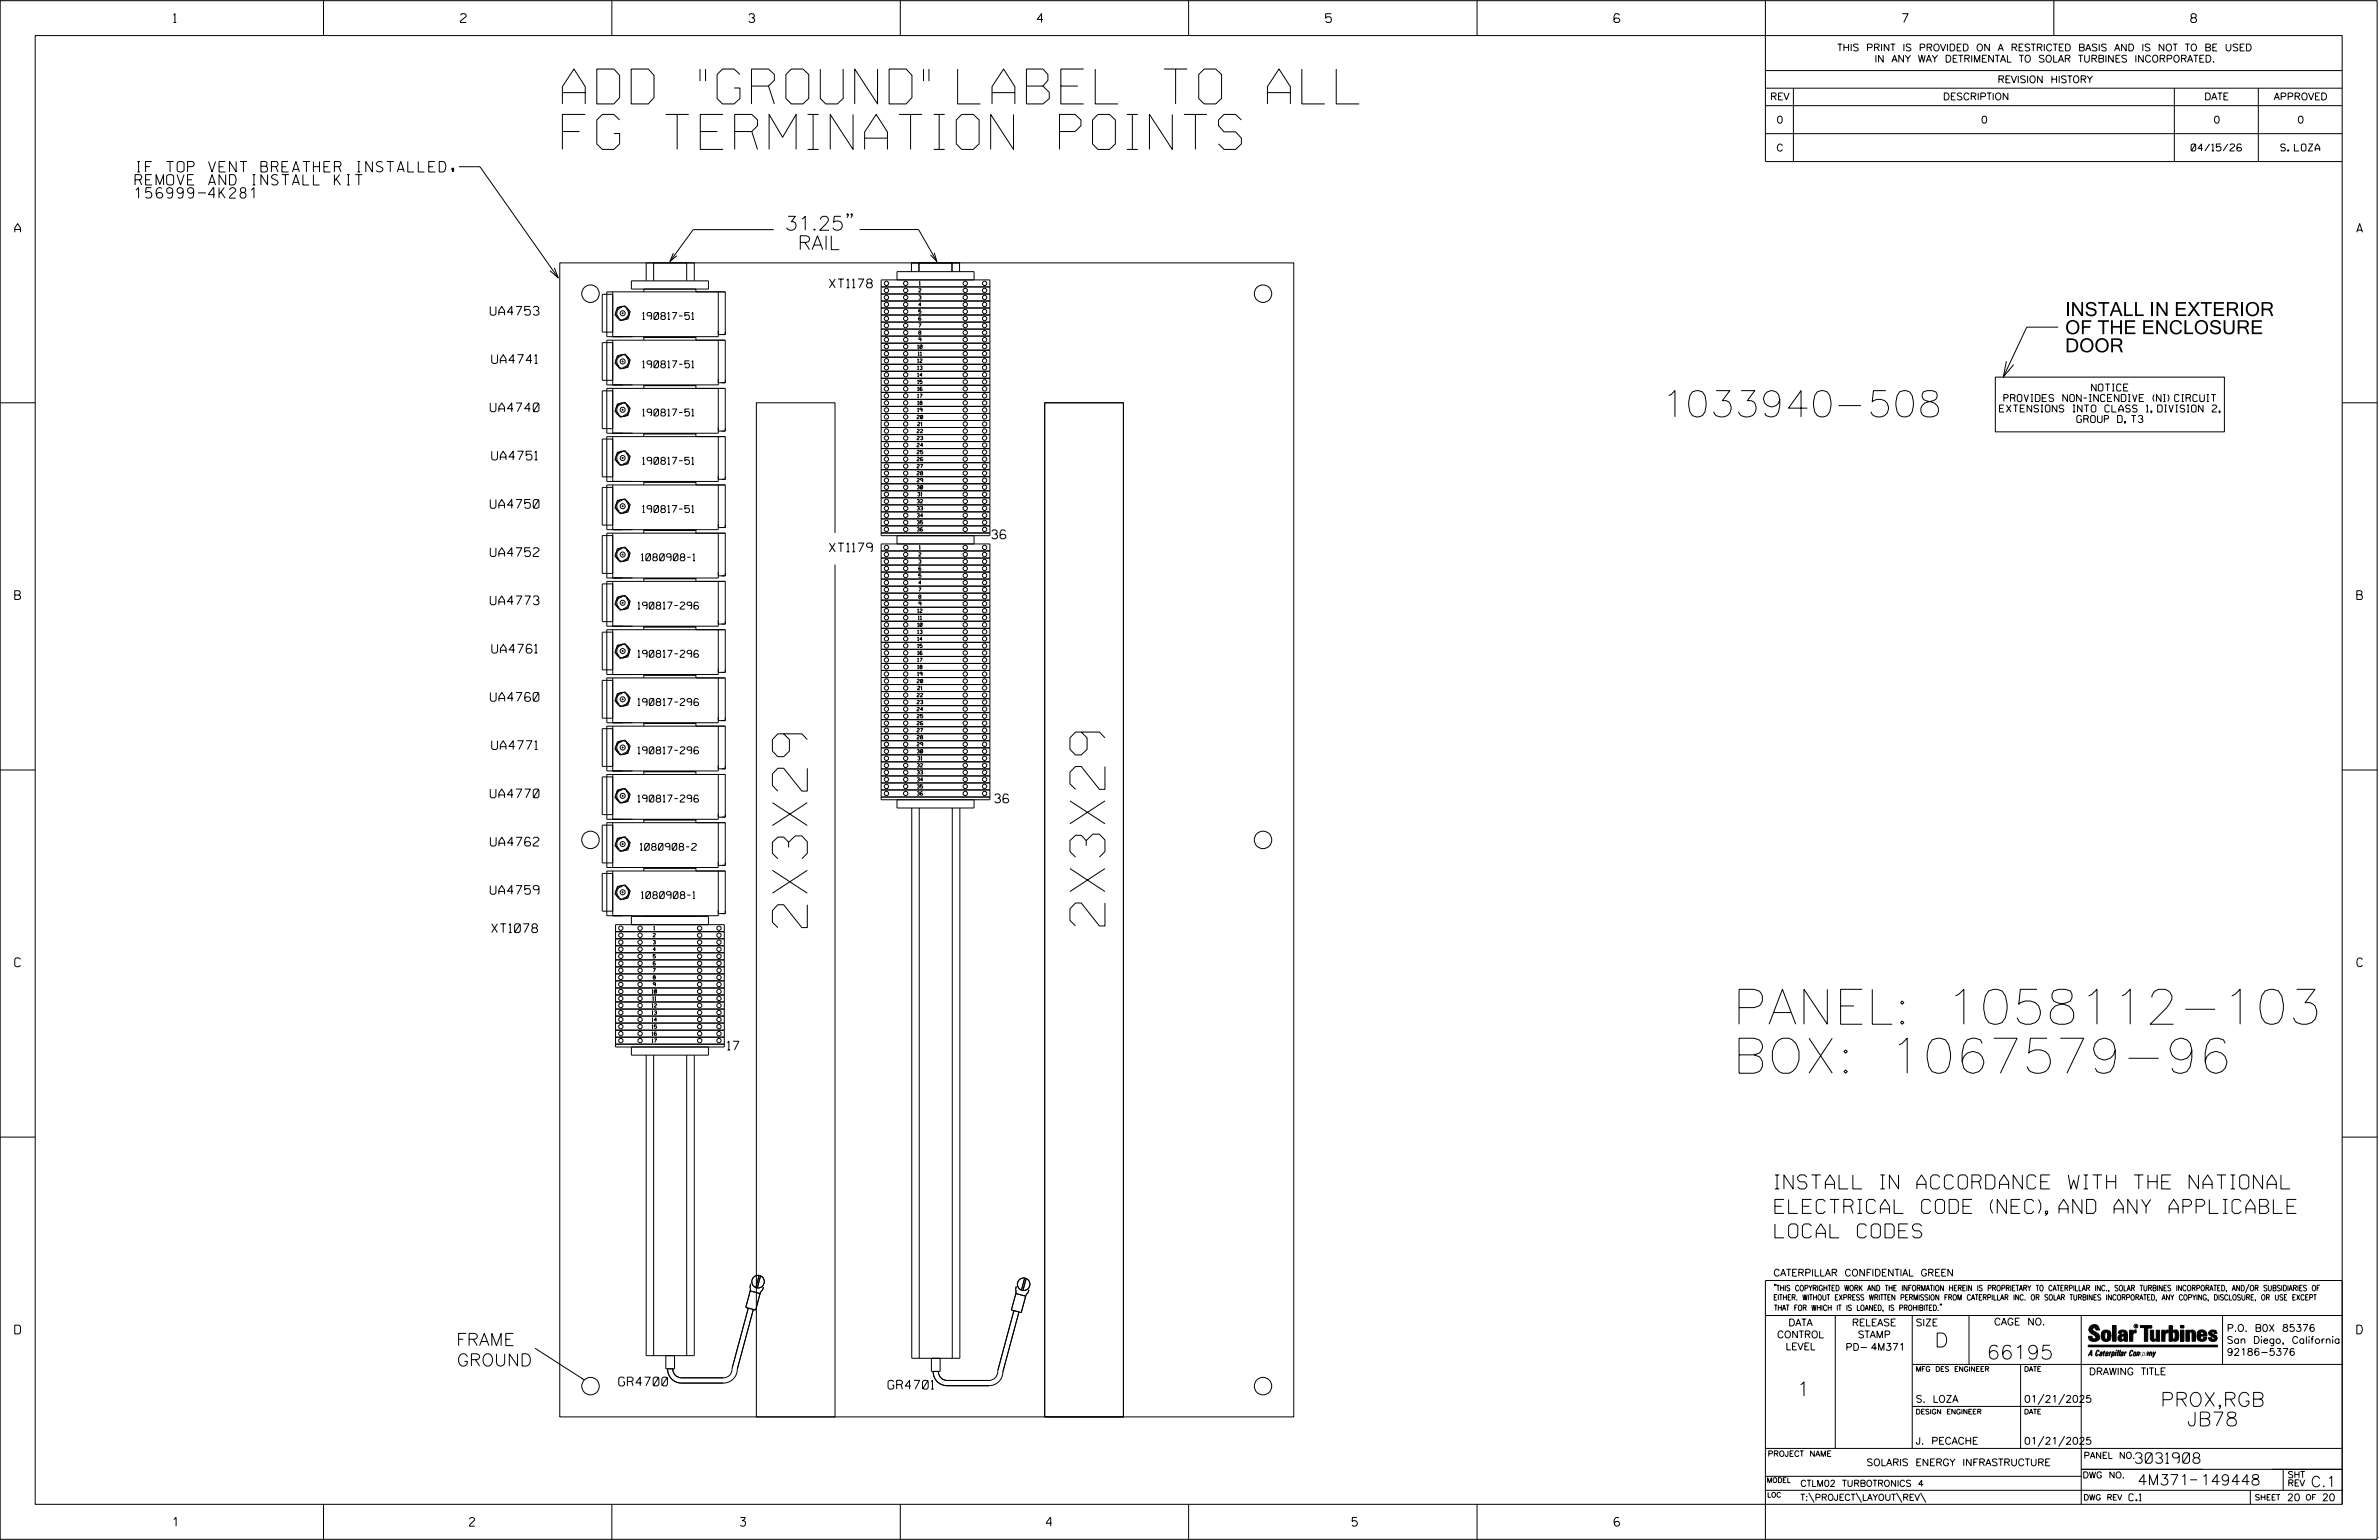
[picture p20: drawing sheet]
<svg xmlns="http://www.w3.org/2000/svg" width="864mm" height="559mm" viewBox="0 0 864 559" stroke-linecap="round" stroke-linejoin="round" font-family="sans-serif">
<defs><g id="words">
<g font-size="12.7">
<text x="204.2" y="37.7">ADD &quot;GROUND&quot; LABEL TO ALL</text>
<text x="204.2" y="54.2">FG TERMINATION POINTS</text>
<text x="401.1" y="336" transform="rotate(-90 401.1 336)">2X3X29</text>
<text x="293.1" y="336.6" transform="rotate(-90 293.1 336.6)">2X3X29</text>
<text x="628.9" y="371.7">PANEL: 1058112-103</text>
<text x="628.9" y="389.4">BOX: 1067579-96</text>
</g>
<text font-size="9.5" x="605.8" y="151.3">1033940-508</text>
<g font-size="5.1">
<text x="749.7" y="114.7">INSTALL IN EXTERIOR</text>
<text x="749.7" y="121.3">OF THE ENCLOSURE</text>
<text x="749.7" y="127.8">DOOR</text>
<text x="644.3" y="431.4">INSTALL IN ACCORDANCE WITH THE NATIONAL</text>
<text x="644.3" y="440.3">ELECTRICAL CODE (NEC), AND ANY APPLICABLE</text>
<text x="644.3" y="449.2">LOCAL CODES</text>
<text x="702.3" y="488.8">D</text>
<text x="721.2" y="493.2">66195</text>
<text x="652.2" y="506.5">1</text>
<text x="784.3" y="510.3">PROX,RGB</text>
<text x="793.9" y="517.4">JB78</text>
</g>
<g font-size="5">
<text x="284.9" y="83.5">31.25&quot;</text>
<text x="289.5" y="90.6">RAIL</text>
</g>
<g font-size="4.4">
<text x="165.6" y="488.3">FRAME</text>
<text x="165.9" y="495.7">GROUND</text>
</g>
<g font-size="3.8">
<text x="49.1" y="62.4">IF TOP VENT BREATHER INSTALLED,</text>
<text x="49.1" y="71.9">156999-4K281</text>
<text x="49.1" y="67.1">REMOVE AND INSTALL KIT</text>
<text x="775.1" y="531">3031908</text>
<text x="775.9" y="538.9">4M371</text>
<text x="798.8" y="538.9">149448</text>
<text x="838.8" y="539.5">C.1</text>
</g>
<g font-size="3.2">
<text x="63" y="8.2">1</text>
<text x="167.2" y="8.2">2</text>
<text x="271.8" y="8.2">3</text>
<text x="376.5" y="8.2">4</text>
<text x="481.2" y="8.2">5</text>
<text x="690.6" y="8.2">7</text>
<text x="795.3" y="8.2">8</text>
<text x="5.4" y="84.3">A</text>
<text x="855.5" y="84.3">A</text>
<text x="301.1" y="104.4">XT1178</text>
<text x="178" y="114.4">UA4753</text>
<text x="178.5" y="131.9">UA4741</text>
<text x="178" y="149.4">UA4740</text>
<text x="178.5" y="166.9">UA4751</text>
<text x="178" y="184.4">UA4750</text>
<text x="360" y="195.5">36</text>
<text x="178" y="201.9">UA4752</text>
<text x="301.1" y="200.2">XT1179</text>
<text x="5.4" y="217.5">B</text>
<text x="178" y="219.4">UA4773</text>
<text x="855.6" y="217.5">B</text>
<text x="178.5" y="236.9">UA4761</text>
<text x="178" y="254.5">UA4760</text>
<text x="178.5" y="272">UA4771</text>
<text x="178" y="289.5">UA4770</text>
<text x="361.1" y="291.3">36</text>
<text x="178" y="307">UA4762</text>
<text x="178" y="324.5">UA4759</text>
<text x="178.5" y="338.4">XT1078</text>
<text x="5.4" y="350.8">C</text>
<text x="855.6" y="350.8">C</text>
<text x="264.1" y="381">17</text>
<text x="5.4" y="484">D</text>
<text x="855.6" y="484">D</text>
<text x="224.6" y="502.9">GR4700</text>
<text x="322.4" y="504">GR4701</text>
<text x="62.8" y="553.8">1</text>
<text x="170.4" y="553.8">2</text>
<text x="268.8" y="553.8">3</text>
<text x="379.8" y="553.8">4</text>
<text x="490.8" y="553.8">5</text>
<text x="585.9" y="553.8">6</text>
</g>
<g font-size="2.5">
<text x="666.9" y="18.5">THIS PRINT IS PROVIDED ON A RESTRICTED BASIS AND IS NOT TO BE USED</text>
<text x="680.5" y="22.6">IN ANY WAY DETRIMENTAL TO SOLAR TURBINES INCORPORATED.</text>
<text x="725.1" y="30">REVISION HISTORY</text>
<text x="642.6" y="36.3">REV</text>
<text x="705.3" y="36.3">DESCRIPTION</text>
<text x="800.2" y="36.3">DATE</text>
<text x="825.4" y="36.3">APPROVED</text>
<text x="644.9" y="44.7">0</text>
<text x="719.1" y="44.7">0</text>
<text x="803.5" y="44.7">0</text>
<text x="834" y="44.7">0</text>
<text x="644.8" y="54.8">C</text>
<text x="795.4" y="54.8">04/15/26</text>
<text x="827.9" y="54.8">S. LOZA</text>
<text x="233.2" y="115.9">190817-51</text>
<text x="233.2" y="133.4">190817-51</text>
<text x="759.2" y="141.9">NOTICE</text>
<text x="725.8" y="149.5">EXTENSIONS INTO CLASS 1, DIVISION 2,</text>
<text x="727.4" y="145.7">PROVIDES NON-INCENDIVE (NI) CIRCUIT</text>
<text x="233.2" y="151">190817-51</text>
<text x="753.9" y="153.3">GROUP D, T3</text>
<text x="233.2" y="168.5">190817-51</text>
<text x="233.2" y="186">190817-51</text>
<text x="232.8" y="203.5">1080908-1</text>
<text x="231.6" y="221">190817-296</text>
<text x="231.6" y="238.5">190817-296</text>
<text x="231.6" y="256">190817-296</text>
<text x="231.6" y="273.5">190817-296</text>
<text x="231.6" y="291">190817-296</text>
<text x="232.4" y="308.6">1080908-2</text>
<text x="232.8" y="326.1">1080908-1</text>
<text x="643.8" y="463">CATERPILLAR CONFIDENTIAL GREEN</text>
<text x="645.1" y="485.5">CONTROL</text>
<text x="649.2" y="481.1">DATA</text>
<text x="672.3" y="481.1">RELEASE</text>
<text x="674.4" y="485.5">STAMP</text>
<text x="695.4" y="481.1">SIZE</text>
<text x="723.8" y="480.8">CAGE NO.</text>
<text x="808.4" y="483.1">P.O. B0X 85376</text>
<text x="648.2" y="489.8">LEVEL</text>
<text x="669.9" y="490">PD- 4M371</text>
<text x="808.4" y="487.5">San Diego, California</text>
<text x="808.4" y="491.8">92186-5376</text>
<text x="758.3" y="498.9">DRAWING TITLE</text>
<text x="695.4" y="508.9">S. LOZA</text>
<text x="734.8" y="508.9">01/21/2025</text>
<text x="695.4" y="524.1">J. PECACHE</text>
<text x="734.8" y="524.1">01/21/2025</text>
<text x="677.6" y="531.9">SOLARIS ENERGY INFRASTRUCTURE</text>
<text x="772.8" y="544.6">C.1</text>
<text x="830.2" y="544.6">20</text>
<text x="842.9" y="544.6">20</text>
</g>
<g font-size="2.3">
<text x="756.4" y="529.2">PANEL NO.</text>
<text x="653.5" y="539.4">CTLM02 TURBOTRONICS 4</text>
<text x="756" y="536.3">DWG NO.</text>
<text x="830.4" y="539.3">REV</text>
<text x="830.4" y="536.2">SHT</text>
<text x="653.5" y="544.5">T:\PROJECT\LAYOUT\REV\</text>
</g>
<g font-size="2">
<text x="643.8" y="468.4">&quot;THIS COPYRIGHTED WORK AND THE INFORMATION HEREIN IS PROPRIETARY TO CATERPILLAR INC., SOLAR TURBINES INCORPORATED, AND/OR SUBSIDIARIES OF</text>
<text x="643.8" y="471.8">EITHER. WITHOUT EXPRESS WRITTEN PERMISSION FROM CATERPILLAR INC. OR SOLAR TURBINES INCORPORATED, ANY COPYING, DISCLOSURE, OR USE EXCEPT</text>
<text x="644" y="475.6">THAT FOR WHICH IT IS LOANED, IS PROHIBITED.&quot;</text>
<text x="641.7" y="528.5">PROJECT NAME</text>
<text x="756.3" y="544.3">DWG REV</text>
<text x="818.5" y="544.3">SHEET</text>
<text x="836.9" y="544.3">OF</text>
</g>
<g font-size="1.8">
<text x="695.4" y="497.6">MFG DES ENGINEER</text>
<text x="734.8" y="497.6">DATE</text>
<text x="695.4" y="513.1">DESIGN ENGINEER</text>
<text x="734.8" y="513.1">DATE</text>
<text x="641.3" y="538">MODEL</text>
<text x="641.5" y="543.3">LOC</text>
</g>
<g font-size="1.3">
<text x="333.5" y="106">2</text>
<text x="333.7" y="103.5">1</text>
<text x="333.5" y="108.6">3</text>
<text x="333.5" y="111.1">4</text>
<text x="333.5" y="113.7">5</text>
<text x="333.5" y="118.8">7</text>
<text x="333.5" y="121.3">8</text>
<text x="333.5" y="123.9">9</text>
<text x="333.1" y="126.4">10</text>
<text x="333.1" y="131.5">12</text>
<text x="333.3" y="129">11</text>
<text x="333.1" y="134.1">13</text>
<text x="333.1" y="136.6">14</text>
<text x="333.1" y="139.2">15</text>
<text x="333.1" y="141.7">16</text>
<text x="333.1" y="144.3">17</text>
<text x="333.1" y="146.8">18</text>
<text x="333.1" y="149.4">19</text>
<text x="332.9" y="151.9">20</text>
<text x="333.1" y="154.5">21</text>
<text x="332.9" y="157">22</text>
<text x="332.9" y="159.6">23</text>
<text x="332.9" y="162.1">24</text>
<text x="332.9" y="164.7">25</text>
<text x="332.9" y="167.2">26</text>
<text x="332.9" y="169.8">27</text>
<text x="332.9" y="172.3">28</text>
<text x="332.9" y="174.9">29</text>
<text x="332.9" y="177.4">30</text>
<text x="333.1" y="180">31</text>
<text x="332.9" y="182.5">32</text>
<text x="332.9" y="185.1">33</text>
<text x="332.9" y="187.6">34</text>
<text x="332.9" y="190.2">35</text>
<text x="332.9" y="192.7">36</text>
<text x="333.5" y="201.8">2</text>
<text x="333.7" y="199.3">1</text>
<text x="333.5" y="204.4">3</text>
<text x="333.5" y="206.9">6</text>
<text x="333.5" y="209.5">5</text>
<text x="333.5" y="212">4</text>
<text x="333.5" y="214.6">7</text>
<text x="333.5" y="217.1">8</text>
<text x="333.5" y="219.7">9</text>
<text x="333.1" y="222.2">12</text>
<text x="333.1" y="227.3">10</text>
<text x="333.3" y="224.8">11</text>
<text x="333.1" y="229.9">13</text>
<text x="333.1" y="232.4">14</text>
<text x="333.1" y="235">15</text>
<text x="333.1" y="237.5">16</text>
<text x="333.1" y="240.1">17</text>
<text x="333.1" y="242.6">18</text>
<text x="333.1" y="245.2">19</text>
<text x="332.9" y="247.7">20</text>
<text x="333.1" y="250.3">21</text>
<text x="332.9" y="252.8">22</text>
<text x="332.9" y="255.4">23</text>
<text x="332.9" y="257.9">24</text>
<text x="332.9" y="260.5">25</text>
<text x="332.9" y="263">26</text>
<text x="332.9" y="265.6">27</text>
<text x="332.9" y="268.1">28</text>
<text x="332.9" y="270.7">29</text>
<text x="332.9" y="273.2">30</text>
<text x="333.1" y="275.8">31</text>
<text x="332.9" y="278.3">32</text>
<text x="332.9" y="280.9">33</text>
<text x="332.9" y="286">35</text>
<text x="332.9" y="283.4">34</text>
<text x="332.9" y="288.5">36</text>
<text x="237.1" y="340">2</text>
<text x="237.3" y="337.4">1</text>
<text x="237.1" y="342.5">3</text>
<text x="237.1" y="345.1">4</text>
<text x="237.1" y="347.6">5</text>
<text x="237.1" y="350.2">6</text>
<text x="237.1" y="352.7">7</text>
<text x="237.1" y="355.3">8</text>
<text x="237.1" y="357.8">9</text>
<text x="236.7" y="360.4">10</text>
<text x="236.7" y="365.5">12</text>
<text x="236.9" y="362.9">11</text>
<text x="236.7" y="368">13</text>
<text x="236.7" y="370.6">14</text>
<text x="236.7" y="373.1">15</text>
<text x="236.7" y="375.7">16</text>
<text x="236.7" y="378.2">17</text>
</g>
<text font-size=".9" x="775.1" y="481.7">R</text>
</g></defs>
<g fill="none" stroke="#000" stroke-width=".36">
<path d="M.1 .2h862.8v558.4h-862.8zM12.8 12.9h837.4v533h-837.4zM117.4 .2v12.7M222.1 .2v12.7M326.8 .2v12.7M431.5 .2v12.7M536.2 .2v12.7M587.9 5.5l-.5-.5h-1l-.5 1v1.7l.5 .4h1l.6-.4v-.6l-.6-.5h-1l-.5 .5M640.9 .2v58.4h209.3M745.6 .2v12.7M640.9 25.6h209.3M640.9 32h209.3"/>
<path d="M640.9 38.3h209.3M651 32v26.6M789.3 32v26.6M819.8 32v26.6M640.9 48.5h209.3M166.6 60.5h7.6l28.4 40.3M307.9 77.8l-.2 .2-.3-.2 .3-.3a.91 .91 0 0 1-.3 1.5M309.4 77.8l-.3 .2-.2-.2 .2-.3a.91 .91 0 0 1-.2 1.5M201.2 97.2l1.4 3.6-2.9-2.6M203.2 95.4h266.5v418.7h-266.5zM244.4 91.9l-1.2 3 2.5-2.1M280.9 83.3h-29.3l-8.4 11.6"/>
<path d="M312.1 83.3h21.3l6.7 11.6M330.9 95.4h17.4v3.2M330.9 95.4h17.4M330.9 95.4v3.2M339.2 91.7l.9 3.2-2.3-2.4M345.6 95.4v3.2v-3.2h-12v3.2M222.4 106.8h-3.8v13.7h3.8M222.4 105.9v16.3M224.1 111.5l2.8-.5 1.9 2.1-.9 2.6-2.8 .6-1.9-2zM225.8 111.2v.3a2.12 2.12 0 0 0-1.8 1.6 2.12 2.12 0 0 0 .8 2.3l-.3 .2M227.5 111.7l-.2 .3a2.12 2.12 0 0 1 .8 2.2 2.12 2.12 0 0 1-1.9 1.6v.3M229.2 101.9h28v3h-28z"/>
<path d="M233.7 104.9v1M249.3 101.9v-6.5h-12v6.5M252 101.9v-6.5h-17.4v6.5M252.6 104.9v1M260.7 105.9v16.3h-40.4v-16.3h43v15.5h-2.6M319.9 104.1h39.4M319.9 106.7h39.4M319.9 109.2h39.4M319.9 111.8h39.4M319.9 114.3h39.4M319.9 116.9h39.4M319.9 119.4h39.4"/>
<path d="M334.3 115.1l-.6-.2-.2 .5v.6l.6 .2 .2-.2-.2-.4-.6 .2M353.6 101.6v-3h-28v3M747.1 118.7h-11.4l-8.5 18.1M222.4 124.3h-3.8v13.7h3.8M222.4 123.4v16.3M224.1 129.1l2.8-.6 1.9 2.1-.9 2.7-2.8 .6-1.9-2.1zM225.8 128.7v.3a2.12 2.12 0 0 0-1.8 1.6 2.12 2.12 0 0 0 .8 2.3l-.3 .2M227.5 129.2l-.2 .3a2.12 2.12 0 0 1 .8 2.2 2.12 2.12 0 0 1-1.9 1.6v.3M233.7 139.9h18.9M233.7 122.4h18.9M233.7 122.2v1.2M233.7 139.7v1.2"/>
<path d="M252.6 122.2v1.2M252.6 139.7v1.2M260.7 123.4v16.3h-40.4v-16.3h43v15.5h-2.6M319.9 122h39.4M319.9 124.5h39.4M319.9 127.1h39.4M319.9 129.6h39.4M319.9 132.2h39.4M319.9 134.7h39.4M319.9 137.3h39.4M319.9 139.8h39.4M724.3 136.8h83.2v19.9h-83.2z"/>
<path d="M728.3 131.1l-1.1 5.7 3.8-4.5M.1 146.2h12.7M222.4 141.8h-3.8v13.7h3.8M222.4 159.3h-3.8v13.7h3.8M222.4 140.9v16.3M222.4 158.4v16.3M224.1 146.6l2.8-.6 1.9 2.1-.9 2.7-2.8 .6-1.9-2.1zM225.8 146.3v.3a2.12 2.12 0 0 0-1.8 1.5 2.12 2.12 0 0 0 .8 2.3l-.3 .2M225.9 148.6l.3 .2zM227.5 146.7l-.2 .3a2.12 2.12 0 0 1 .8 2.3 2.12 2.12 0 0 1-1.9 1.5v.3M233.7 157.4h18.9M233.7 157.2v1.2"/>
<path d="M252.6 157.2v1.2M260.7 140.9v16.3h-40.4v-16.3h43v15.5h-2.6M260.7 158.4v16.3h-40.4v-16.3h43v15.5h-2.6M319.9 142.4h39.4M319.9 144.9h39.4M319.9 147.5h39.4M319.9 150h39.4M319.9 152.6h39.4M319.9 155.1h39.4M319.9 157.7h39.4M379.2 146.2h28.6v367.9h-28.6zM850.2 146.2h12.7"/>
<path d="M222.4 176.8h-3.8v13.7h3.8M222.4 176v16.2M224.1 164.1l2.8-.6 1.9 2.1-.9 2.7-2.8 .6-1.9-2.1zM225.8 163.8v.3a2.12 2.12 0 0 0-1.8 1.5 2.12 2.12 0 0 0 .8 2.3l-.3 .2M227.5 164.3l-.2 .2a2.12 2.12 0 0 1 .8 2.3 2.12 2.12 0 0 1-1.9 1.5v.3M233.7 174.9h18.9M233.7 174.7v1.3M252.6 174.7v1.3M260.7 176v16.2h-40.4v-16.2h43v15.4h-2.6M319.9 160.2h39.4M319.9 162.8h39.4M319.9 165.3h39.4"/>
<path d="M319.9 167.9h39.4M319.9 170.4h39.4M319.9 173h39.4M319.9 175.5h39.4M319.9 178.1h39.4M222.4 194.3h-3.8v13.8h3.8M222.4 193.5v16.2M224.1 181.6l2.8-.6 1.9 2.1-.9 2.7-2.8 .6-1.9-2.1zM224.1 199.1l2.8-.6 1.9 2.1-.9 2.7-2.8 .6-1.9-2.1zM225.8 181.3v.3a2.09 2.09 0 0 0-1.8 1.5 2.09 2.09 0 0 0 .8 2.3l-.3 .3M225.8 198.8v.3a2.12 2.12 0 0 0-1.8 1.5 2.12 2.12 0 0 0 .8 2.3l-.3 .3M227.5 181.8l-.2 .2a2.12 2.12 0 0 1 .8 2.3 2.12 2.12 0 0 1-1.9 1.5v.4"/>
<path d="M227.5 199.2l-.2 .3a2.12 2.12 0 0 1 .8 2.3 2.12 2.12 0 0 1-1.9 1.5v.4M233.7 192.4h18.9M233.7 192.2v1.3M252.6 192.2v1.3M260.7 193.5v16.2h-40.4v-16.2h43v15.5h-2.6M303.1 193.4v-47.2h-28.5v367.9h28.5v-309.2M319.9 193.4h39.4v-91.8h-39.4v92.8h39.4M319.9 197.4h39.4v92.8h-39.4zM319.9 180.6h39.4M319.9 183.2h39.4M319.9 185.7h39.4M319.9 188.3h39.4"/>
<path d="M319.9 190.8h39.4M319.9 199.9h39.4M325.6 194.4v3M353.6 194.4v3M222.4 211.9h-3.8v13.7h3.8M222.4 211v16.2M224.1 216.6l2.8-.6 1.9 2.1-.9 2.7-2.8 .6-1.9-2.1zM225.8 216.3v.3a2.12 2.12 0 0 0-1.8 1.5 2.12 2.12 0 0 0 .8 2.3l-.3 .3M227.5 216.8l-.2 .2a2.12 2.12 0 0 1 .8 2.3 2.12 2.12 0 0 1-1.9 1.5v.4M233.7 210h18.9M233.7 209.7v1.3M252.6 209.7v1.3"/>
<path d="M260.7 211v16.2h-40.4v-16.2h43v15.4h-2.6M319.9 202.5h39.4M319.9 205h39.4M319.9 207.6h39.4M319.9 210.1h39.4M319.9 212.7h39.4M319.9 215.2h39.4M319.9 217.8h39.4M222.4 229.4h-3.8v13.7h3.8M222.4 228.5v16.3M224.1 234.1l2.8-.6 1.9 2.2-.9 2.6-2.8 .6-1.9-2.1zM225.8 233.8v.3a2.09 2.09 0 0 0-1.8 1.6 2.09 2.09 0 0 0 .8 2.2l-.3 .3"/>
<path d="M225.9 236.1l.3 .3zM227.5 234.3l-.2 .3a2.09 2.09 0 0 1 .8 2.2 2.09 2.09 0 0 1-1.9 1.5v.4M233.7 227.5h18.9M233.7 227.2v1.3M252.6 227.2v1.3M260.7 228.5v16.3h-40.4v-16.3h43v15.5h-2.6M319.9 220.3h39.4M319.9 222.9h39.4M319.9 225.4h39.4M319.9 228h39.4M319.9 230.5h39.4M319.9 233.1h39.4"/>
<path d="M319.9 235.6h39.4M319.9 238.2h39.4M222.4 246.9h-3.8v13.7h3.8M222.4 246v16.3M224.1 251.6l2.8-.5 1.9 2.1-.9 2.6-2.8 .6-1.9-2zM225.8 251.3v.3a2.12 2.12 0 0 0-1.8 1.6 2.12 2.12 0 0 0 .8 2.2l-.3 .3M227.5 251.8l-.2 .3a2.12 2.12 0 0 1 .8 2.2 2.12 2.12 0 0 1-1.9 1.6v.3M233.7 245h18.9M233.7 244.8v1.2M252.6 244.8v1.2M260.7 246v16.3h-40.4v-16.3h43v15.5h-2.6M319.9 240.7h39.4"/>
<path d="M319.9 243.3h39.4M319.9 245.9h39.4M319.9 248.4h39.4M319.9 250.9h39.4M319.9 253.5h39.4M319.9 256h39.4M319.9 258.6h39.4M.1 279.4h12.7M222.4 264.4h-3.8v13.7h3.8M222.4 263.5v16.3M224.1 269.2l2.8-.6 1.9 2.1-.9 2.7-2.8 .6-1.9-2.1zM225.8 268.8v.3a2.12 2.12 0 0 0-1.8 1.6 2.12 2.12 0 0 0 .8 2.2l-.3 .3"/>
<path d="M227.5 269.3l-.2 .3a2.12 2.12 0 0 1 .8 2.2 2.12 2.12 0 0 1-1.9 1.6v.3M233.7 262.5h18.9M233.7 280h18.9M233.7 262.3v1.2M233.7 279.8v1.2M252.6 262.3v1.2M252.6 279.8v1.2M260.7 263.5v16.3h-40.4v-16.3h43v15.5h-2.6M319.9 279h39.4M319.9 261.1h39.4M319.9 263.7h39.4M319.9 266.2h39.4"/>
<path d="M319.9 273.9h39.4M319.9 271.4h39.4M319.9 268.8h39.4M319.9 276.4h39.4M850.2 279.4h12.7M222.4 281.9h-3.8v13.7h3.8M222.4 299.4h-3.8v13.7h3.8M222.4 281v16.3M222.4 298.5v16.3M224.1 286.7l2.8-.6 1.9 2.1-.9 2.7-2.8 .6-1.9-2.2zM225.8 286.3v.4a2.12 2.12 0 0 0-1.8 1.5 2.12 2.12 0 0 0 .8 2.3l-.3 .2M225.9 288.7l.3 .2z"/>
<path d="M227.5 286.8l-.2 .3a2.09 2.09 0 0 1 .8 2.2 2.09 2.09 0 0 1-1.9 1.6v.3M233.7 297.5h18.9M233.7 297.3v1.2M252.6 297.3v1.2M260.7 281v16.3h-40.4v-16.3h43v15.5h-2.6M260.7 298.5v16.3h-40.4v-16.3h43v15.5h-2.6M319.9 289.2h39.4M319.9 281.6h39.4M319.9 286.6h39.4M319.9 284.1h39.4M325.6 290.2v3h28v-3M331 293.2v199.7h17.4v-199.7"/>
<path d="M333.7 293.2v199.7M345.7 293.2v199.7M222.4 316.9h-3.8v13.7h3.8M222.4 316.1v16.2M224.1 304.2l2.8-.6 1.9 2.1-.9 2.7-2.8 .6-1.9-2.1zM225.8 303.8v.4a2.12 2.12 0 0 0-1.8 1.5 2.12 2.12 0 0 0 .8 2.3l-.3 .2M227.5 304.3l-.2 .3a2.12 2.12 0 0 1 .8 2.3 2.12 2.12 0 0 1-1.9 1.5v.3M233.7 315h18.9M233.7 314.8v1.3M252.6 314.8v1.3M260.7 316.1v16.2h-40.4v-16.2h43v15.4h-2.6M223.4 335.5h39.5v44.4h-39.5z"/>
<path d="M223.4 338.1h39.5M224.1 321.7l2.8-.6 1.9 2.1-.9 2.7-2.8 .6-1.9-2.1zM225.8 321.3v.4a2.09 2.09 0 0 0-1.8 1.5 2.09 2.09 0 0 0 .8 2.3l-.3 .3M227.5 321.8l-.2 .3a2.12 2.12 0 0 1 .8 2.3 2.12 2.12 0 0 1-1.9 1.5v.3M229.2 335.5v-3h28v3M233.7 332.3v.2M252.6 332.3v.2M223.4 340.6h39.5M223.4 343.2h39.5M223.4 345.7h39.5M223.4 348.3h39.5M223.4 350.8h39.5"/>
<path d="M223.4 353.4h39.5M223.4 355.9h39.5M223.4 358.5h39.5M223.4 378.9h39.5M223.4 361h39.5M223.4 363.6h39.5M223.4 366.1h39.5M223.4 368.7h39.5M223.4 371.2h39.5M223.4 373.8h39.5M223.4 376.3h39.5M229.2 379.9v3h28v-3"/>
<path d="M234.6 382.9v109h17.4v-109M237.3 382.9v109M249.3 382.9v109M.1 412.6h12.7M850.2 412.6h12.7M271.6 474.6l-5.8 21.7a3.3 3.3 0 0 1-3.2 3.7h-15.2a3.2 3.2 0 0 1-3.2-3.3M272.3 468.4l3.6 1-1.6 6-3.6-1zM272.5 465.8l-.3 1.1 .1 1.8M273.5 475.1l-5.8 21.7a5.1 5.1 0 0 1-5.1 5.1h-15.2a5.1 5.1 0 0 1-5.1-5.2M275.6 462.8l-1.2 4.4M276.1 463l-1.2 4.3M277.1 467l-.3 1.1-.7 .8-.2 .7"/>
<path d="M368.1 475.6l-5.9 21.6a3.3 3.3 0 0 1-3.2 3.7h-15.2a3.3 3.3 0 0 1-3.2-3.3M368.8 469.4l3.5 .9-1.6 6-3.6-1zM368.9 466.8l-.2 1.1v1.7M369.9 476.1l-5.8 21.6a5.1 5.1 0 0 1-5.1 5.1h-15.2a5.1 5.1 0 0 1-5.1-5.2M372 463.8l-1.2 4.3M372.5 463.9l-1.2 4.4M373.5 468l-.3 1-.7 .9-.2 .7M640.9 477.3h209.3M644.2 466.1l-.1 .4M644.7 466.1l-.2 .4M666.2 477.3v48.3M694.2 477.3v48.3"/>
<path d="M704.4 473.3l-.1 .4M704.8 473.3l-.1 .4M714.8 477.3v17.8M755.5 477.3v68.6M806.8 477.3v17.8M816.5 466l-1.4 3.1M850.2 464.6h-209.3v94M850.2 464.8v81.1M194.2 489.2l17.9 11.5M241.7 491.9v4.8h3.2v-4.8M338.1 492.9v4.7h3.2v-4.7M694.2 495.1h156"/>
<path d="M733.5 495.1v30.5M758.6 481.4a2.02 2.02 0 0 1 3.1-.1l.5 1.3h-1.3l-.2-.6-.4-.2-.6 .1-.1 .4 .4 .7a2.46 2.46 0 0 1 2.2 2.9 2.83 2.83 0 0 1-3.8 .3l-.3-1.3h1.3l.2 .7 .6 .3 .5-.2 .2-.5-.4-.6-1.9-1.2-.4-.9zM759.2 491.3h-.7l.7-1.2v1.9h.2l-.1-2.1-1.3 2.1 .5-.5h.7M761.3 490l.3-.2 .4 .3-.1 .3-.3-.4-.4 .3-.3 1.6h.4l.4-.5-.3 .6-.4 .1-.3-.4zM762.6 490.6l.5-.1-.1 1.4h-.9a.74 .74 0 0 1 .9-.8l-.3 .7-.5 .1 .2-.5 .6-.2v-.5l-.7 .2zM763 483.2a2.17 2.17 0 0 1 3.1 0l.3 1.4-.3 1.5a2.17 2.17 0 0 1-3.1 0l-.3-1.5zM763.6 490.5l.4-.4 .2 .6h-.3l-.3 .9 .2 .4-.3-.1zM764.1 483.7l.5-.4 .4 .3v2.2l-.4 .2-.5-.2zM764.6 491.1l.6 .2v-.7l-.4-.1-.4 .6-.1 .8h.6M764.6 491.1l-.1 .8h.4M764.6 482.6v.8M764.8 490.7l.4 .1v.3h-.6z"/>
<path d="M765 491.5l-.1 .4zM766 490.5l-.5 1.5zM766 490.8l.4-.3-.4 .4M766.9 481h1.3v5.7h-1.3zM767 490.8l.5 .1-.3 .8-.4 .2zM767.3 490.5h-.5l-.5 2M767.3 490.5a.8 .8 0 0 1 .2 1 .8 .8 0 0 1-.9 .4l-.1 .6M767.3 490.5l-.1 .2M768.1 490.5l-.4 1.5zM768.2 489.9h.3l-.1 .2h-.2zM769 489.9l-.5 2.1zM769.7 489.9l-.6 2.1z"/>
<path d="M770.1 491.4l.5-.3-.5 .8zM770.4 491.9h.1M770.6 491.1l.1-.4-.7 .2 .1-.3 .6-.1 .2 .3-.5 1.1M770.6 491.1a.74 .74 0 0 0-.8 .8h.6M771 484.8h-.7l-.3 .6 .4 .7 .5-.3 .1-2.4h-.8l-.1 .4h-1.2a1.71 1.71 0 0 1 1.8-1.3 1.71 1.71 0 0 1 1.6 1.4v2.8h-1.1l-.1-.6M771 484.2l-1.5 .1a1.41 1.41 0 0 0 0 2.4l.5 .1 1.1-.7M771.2 486.1h-.1M771.4 490.5l.1 .3 .4-.3-.9 1.5zM771.5 490.8h.1M773 482.7h1.2v.5l.5-.5 .7-.1v1h-.6l-.5 .4-.1 2.7h-1.2zM773.6 490l.7 .1-.1 .4-.3-.4a1.28 1.28 0 0 0-.5 1.8l.6-.4-.3 .5h-.6v-1zM774.7 490.8l.5-.3a.88 .88 0 0 1 .2 .9 .88 .88 0 0 1-.7 .7l-.2-.2z"/>
<path d="M774.8 490.9h.5l-.3 1h-.3l-.2-.2zM775.2 490.5l-.1 .2M776.8 481h4.3v.9h-1.5v4.8h-1.3M776.8 490.6l-.8 .2v-.3l-.4 1.5 .8-1.3v1.3l.3-1.2M779.3 491.1h.4M779.6 490.5h.3l-.3 1.4M779.6 490.7h.2l-.1 .4M779.7 491.1l-.1 .4M779.7 491.1l-.4 .2M780.1 492l.4-1.5 .1 .3 .3-.3 .3 .2-.3 1.3v-1.3l-.7 1.3M780.6 482.7h1.2v2.7l.1 .4 .4 .3 .4-.7v-2.7h1.2l.1 4h-1.3v-.5l-1.1 .6-.7-.3-.3-.7zM781.6 492.5l1-2-.8 1.3-.2-1.3-.2 2"/>
<path d="M784.7 482.7h1.2v.5l.5-.5 .7-.1v1h-.5l-.6 .4-.1 2.7h-1.2zM787.4 481h1.2v2a1.4 1.4 0 0 1 2.2 .2l.1 1.4-.4 1.9-1.5 .1-.4-.5v-1l.5 .9 .5-.3v-2.1l-.5-.4-.5 .7v2.8h-1.2zM791.5 482.7h1.3v4h-1.3zM791.5 481h1.3v.9h-1.3zM793.5 482.7h1.3v.4l.7-.5 1.1 .2 .4 .6v3.3h-1.2l-.3-3.4-.7 .2v3.2h-1.3zM794.8 483.1h.1M797.7 483.2a1.92 1.92 0 0 1 2.4-.5 1.92 1.92 0 0 1 1 2.1h-2.3v.8l.6 .5 .5-.3v-.5h1.2a1.83 1.83 0 0 1-2.1 1.4 1.83 1.83 0 0 1-1.5-2.1zM798.8 484.2v.6M799.1 483.4h.6l.2 .8h-1.1zM804.6 482.9a1.84 1.84 0 0 0-2.9 .8 3.3 3.3 0 0 0 2.2 1.9l-.5 .5-.4-.3-.1-.4h-1.2l.1 .6a1.92 1.92 0 0 0 2.9 .4M804.9 483.8h-1.2l-.2-.6-.5 .1-.1 .3 .1 .3 1.8 .9M805.1 488.1h-47.1v.6h47.1"/>
<path d="M694.2 510.3h61.3M742 505.8l-2.2 3.9M749.5 505.8l-2.2 3.9M640.9 525.6h209.2M640.9 535.7h114.6M742 521.1l-2.2 3.8M749.5 521.1l-2.2 3.8M755.5 533.2h94.7M795 537h2.6M828.8 533.2v7.6M117.4 545.9v12.7M222.1 545.9v12.7"/>
<path d="M326.8 545.9v12.7M431.5 545.9v12.7M536.2 545.9v12.7M640.9 540.8h209.3M656.6 541.7l2 3.5M673.8 541.7l1.9 3.5M688.4 541.7l2 3.5M697.2 541.7l1.9 3.5M816.9 541v4.9M863.5 558h.1"/>
<circle cx="214.4" cy="106.6" r="3.2"/>
<circle cx="226" cy="113.7" r="2.44"/>
<circle cx="226" cy="113.7" r=".18"/>
<circle cx="226" cy="113.7" r=".91"/>
<circle cx="321.8" cy="110.5" r=".8"/>
<circle cx="321.8" cy="107.9" r=".8"/>
<circle cx="321.8" cy="118.1" r=".8"/>
<circle cx="321.8" cy="105.4" r=".8"/>
<circle cx="321.8" cy="115.6" r=".8"/>
<circle cx="321.8" cy="113" r=".8"/>
<circle cx="321.8" cy="102.8" r=".8"/>
<circle cx="328.8" cy="110.5" r=".79"/>
<circle cx="328.8" cy="118.1" r=".79"/>
<circle cx="328.8" cy="107.9" r=".79"/>
<circle cx="328.8" cy="113" r=".79"/>
<circle cx="328.8" cy="105.4" r=".79"/>
<circle cx="328.8" cy="115.6" r=".79"/>
<circle cx="328.8" cy="102.8" r=".79"/>
<circle cx="350.4" cy="107.9" r=".79"/>
<circle cx="350.4" cy="110.5" r=".79"/>
<circle cx="350.4" cy="118.1" r=".79"/>
<circle cx="350.4" cy="105.4" r=".79"/>
<circle cx="350.4" cy="113" r=".79"/>
<circle cx="350.4" cy="115.6" r=".79"/>
<circle cx="350.4" cy="102.8" r=".79"/>
<circle cx="357.4" cy="107.9" r=".8"/>
<circle cx="357.4" cy="110.5" r=".8"/>
<circle cx="357.4" cy="118.1" r=".8"/>
<circle cx="357.4" cy="105.4" r=".8"/>
<circle cx="357.4" cy="113" r=".8"/>
<circle cx="357.4" cy="115.6" r=".8"/>
<circle cx="357.4" cy="102.8" r=".8"/>
<circle cx="458.5" cy="106.6" r="3.2"/>
<circle cx="226" cy="131.2" r="2.44"/>
<circle cx="226" cy="131.2" r=".18"/>
<circle cx="226" cy="131.2" r=".92"/>
<circle cx="321.8" cy="133.4" r=".8"/>
<circle cx="321.8" cy="125.8" r=".8"/>
<circle cx="321.8" cy="136" r=".8"/>
<circle cx="321.8" cy="130.9" r=".8"/>
<circle cx="321.8" cy="123.2" r=".8"/>
<circle cx="321.8" cy="138.6" r=".8"/>
<circle cx="321.8" cy="128.3" r=".8"/>
<circle cx="321.8" cy="120.7" r=".79"/>
<circle cx="328.8" cy="136" r=".79"/>
<circle cx="328.8" cy="133.4" r=".79"/>
<circle cx="328.8" cy="125.8" r=".79"/>
<circle cx="328.8" cy="130.9" r=".79"/>
<circle cx="328.8" cy="123.2" r=".79"/>
<circle cx="328.8" cy="138.6" r=".79"/>
<circle cx="328.8" cy="128.3" r=".79"/>
<circle cx="328.8" cy="120.7" r=".79"/>
<circle cx="350.4" cy="125.8" r=".79"/>
<circle cx="350.4" cy="136" r=".79"/>
<circle cx="350.4" cy="133.4" r=".79"/>
<circle cx="350.4" cy="138.6" r=".79"/>
<circle cx="350.4" cy="130.9" r=".79"/>
<circle cx="350.4" cy="123.2" r=".79"/>
<circle cx="350.4" cy="128.3" r=".79"/>
<circle cx="350.4" cy="120.7" r=".79"/>
<circle cx="357.4" cy="136" r=".8"/>
<circle cx="357.4" cy="125.8" r=".8"/>
<circle cx="357.4" cy="133.4" r=".8"/>
<circle cx="357.4" cy="138.6" r=".8"/>
<circle cx="357.4" cy="123.2" r=".8"/>
<circle cx="357.4" cy="130.9" r=".8"/>
<circle cx="357.4" cy="128.3" r=".8"/>
<circle cx="357.4" cy="120.7" r=".79"/>
<circle cx="226" cy="148.7" r="2.44"/>
<circle cx="226" cy="148.7" r=".92"/>
<circle cx="321.8" cy="143.6" r=".8"/>
<circle cx="321.8" cy="158.9" r=".8"/>
<circle cx="321.8" cy="151.3" r=".8"/>
<circle cx="321.8" cy="148.7" r=".8"/>
<circle cx="321.8" cy="156.4" r=".8"/>
<circle cx="321.8" cy="141.1" r=".8"/>
<circle cx="321.8" cy="153.8" r=".8"/>
<circle cx="321.8" cy="146.2" r=".79"/>
<circle cx="328.8" cy="158.9" r=".79"/>
<circle cx="328.8" cy="143.6" r=".79"/>
<circle cx="328.8" cy="151.3" r=".79"/>
<circle cx="328.8" cy="141.1" r=".79"/>
<circle cx="328.8" cy="148.7" r=".79"/>
<circle cx="328.8" cy="156.4" r=".79"/>
<circle cx="328.8" cy="153.8" r=".79"/>
<circle cx="328.8" cy="146.2" r=".78"/>
<circle cx="350.4" cy="151.3" r=".79"/>
<circle cx="350.4" cy="143.6" r=".79"/>
<circle cx="350.4" cy="158.9" r=".79"/>
<circle cx="350.4" cy="148.7" r=".79"/>
<circle cx="350.4" cy="141.1" r=".79"/>
<circle cx="350.4" cy="156.4" r=".79"/>
<circle cx="350.4" cy="153.8" r=".79"/>
<circle cx="350.4" cy="146.2" r=".78"/>
<circle cx="357.4" cy="158.9" r=".8"/>
<circle cx="357.4" cy="143.6" r=".8"/>
<circle cx="357.4" cy="151.3" r=".8"/>
<circle cx="357.4" cy="141.1" r=".8"/>
<circle cx="357.4" cy="156.4" r=".8"/>
<circle cx="357.4" cy="148.7" r=".8"/>
<circle cx="357.4" cy="153.8" r=".8"/>
<circle cx="357.4" cy="146.2" r=".79"/>
<circle cx="226" cy="166.2" r="2.44"/>
<circle cx="226" cy="166.2" r=".18"/>
<circle cx="226" cy="166.2" r=".91"/>
<circle cx="321.8" cy="176.8" r=".8"/>
<circle cx="321.8" cy="161.5" r=".8"/>
<circle cx="321.8" cy="179.3" r=".8"/>
<circle cx="321.8" cy="169.1" r=".8"/>
<circle cx="321.8" cy="166.6" r=".8"/>
<circle cx="321.8" cy="174.3" r=".8"/>
<circle cx="321.8" cy="164.1" r=".8"/>
<circle cx="321.8" cy="171.7" r=".79"/>
<circle cx="328.8" cy="161.5" r=".79"/>
<circle cx="328.8" cy="176.8" r=".79"/>
<circle cx="328.8" cy="169.1" r=".79"/>
<circle cx="328.8" cy="179.3" r=".79"/>
<circle cx="328.8" cy="174.3" r=".79"/>
<circle cx="328.8" cy="166.6" r=".79"/>
<circle cx="328.8" cy="164.1" r=".79"/>
<circle cx="328.8" cy="171.7" r=".78"/>
<circle cx="350.4" cy="169.1" r=".79"/>
<circle cx="350.4" cy="161.5" r=".79"/>
<circle cx="350.4" cy="179.3" r=".79"/>
<circle cx="350.4" cy="176.8" r=".79"/>
<circle cx="350.4" cy="174.3" r=".79"/>
<circle cx="350.4" cy="166.6" r=".79"/>
<circle cx="350.4" cy="164.1" r=".79"/>
<circle cx="350.4" cy="171.7" r=".78"/>
<circle cx="357.4" cy="169.1" r=".8"/>
<circle cx="357.4" cy="179.3" r=".8"/>
<circle cx="357.4" cy="176.8" r=".8"/>
<circle cx="357.4" cy="161.5" r=".8"/>
<circle cx="357.4" cy="164.1" r=".8"/>
<circle cx="357.4" cy="174.3" r=".8"/>
<circle cx="357.4" cy="166.6" r=".8"/>
<circle cx="357.4" cy="171.7" r=".79"/>
<circle cx="226" cy="183.7" r="2.45"/>
<circle cx="226" cy="183.7" r=".18"/>
<circle cx="226" cy="183.7" r=".92"/>
<circle cx="321.8" cy="187" r=".8"/>
<circle cx="321.8" cy="192.1" r=".8"/>
<circle cx="321.8" cy="181.9" r=".8"/>
<circle cx="321.8" cy="184.4" r=".8"/>
<circle cx="321.8" cy="198.6" r=".8"/>
<circle cx="321.8" cy="189.6" r=".79"/>
<circle cx="328.8" cy="187" r=".79"/>
<circle cx="328.8" cy="192.1" r=".79"/>
<circle cx="328.8" cy="184.5" r=".79"/>
<circle cx="328.8" cy="181.9" r=".79"/>
<circle cx="328.8" cy="198.6" r=".79"/>
<circle cx="328.8" cy="189.6" r=".79"/>
<circle cx="350.4" cy="187" r=".79"/>
<circle cx="350.4" cy="181.9" r=".79"/>
<circle cx="350.4" cy="192.1" r=".79"/>
<circle cx="350.4" cy="184.5" r=".79"/>
<circle cx="350.4" cy="198.6" r=".79"/>
<circle cx="350.4" cy="189.6" r=".79"/>
<circle cx="357.4" cy="187" r=".8"/>
<circle cx="357.4" cy="181.9" r=".8"/>
<circle cx="357.4" cy="184.4" r=".8"/>
<circle cx="357.4" cy="192.1" r=".8"/>
<circle cx="357.4" cy="198.6" r=".8"/>
<circle cx="357.4" cy="189.6" r=".79"/>
<circle cx="226" cy="201.2" r="2.44"/>
<circle cx="226" cy="218.7" r="2.44"/>
<circle cx="226" cy="218.7" r=".18"/>
<circle cx="226" cy="201.2" r=".18"/>
<circle cx="226" cy="201.2" r=".92"/>
<circle cx="226" cy="218.7" r=".91"/>
<circle cx="321.8" cy="203.7" r=".8"/>
<circle cx="321.8" cy="206.3" r=".8"/>
<circle cx="321.8" cy="213.9" r=".8"/>
<circle cx="321.8" cy="201.2" r=".8"/>
<circle cx="321.8" cy="208.9" r=".8"/>
<circle cx="321.8" cy="211.4" r=".8"/>
<circle cx="321.8" cy="219.1" r=".8"/>
<circle cx="321.8" cy="216.5" r=".79"/>
<circle cx="328.8" cy="206.3" r=".79"/>
<circle cx="328.8" cy="213.9" r=".79"/>
<circle cx="328.8" cy="203.7" r=".79"/>
<circle cx="328.8" cy="211.4" r=".79"/>
<circle cx="328.8" cy="219.1" r=".79"/>
<circle cx="328.8" cy="208.9" r=".79"/>
<circle cx="328.8" cy="201.2" r=".79"/>
<circle cx="328.8" cy="216.5" r=".79"/>
<circle cx="350.4" cy="206.3" r=".79"/>
<circle cx="350.4" cy="213.9" r=".79"/>
<circle cx="350.4" cy="203.7" r=".79"/>
<circle cx="350.4" cy="211.4" r=".79"/>
<circle cx="350.4" cy="219.1" r=".79"/>
<circle cx="350.4" cy="201.2" r=".79"/>
<circle cx="350.4" cy="208.9" r=".79"/>
<circle cx="350.4" cy="216.5" r=".79"/>
<circle cx="357.4" cy="213.9" r=".8"/>
<circle cx="357.4" cy="206.3" r=".8"/>
<circle cx="357.4" cy="203.7" r=".8"/>
<circle cx="357.4" cy="211.4" r=".8"/>
<circle cx="357.4" cy="208.9" r=".8"/>
<circle cx="357.4" cy="219.1" r=".8"/>
<circle cx="357.4" cy="201.2" r=".8"/>
<circle cx="357.4" cy="216.5" r=".79"/>
<circle cx="226" cy="236.2" r="2.45"/>
<circle cx="226" cy="236.2" r=".91"/>
<circle cx="321.8" cy="221.6" r=".8"/>
<circle cx="321.8" cy="229.3" r=".8"/>
<circle cx="321.8" cy="239.4" r=".8"/>
<circle cx="321.8" cy="231.8" r=".8"/>
<circle cx="321.8" cy="226.7" r=".8"/>
<circle cx="321.8" cy="234.4" r=".8"/>
<circle cx="321.8" cy="236.9" r=".8"/>
<circle cx="321.8" cy="224.1" r=".8"/>
<circle cx="328.8" cy="239.5" r=".79"/>
<circle cx="328.8" cy="231.8" r=".79"/>
<circle cx="328.8" cy="221.6" r=".79"/>
<circle cx="328.8" cy="229.3" r=".79"/>
<circle cx="328.8" cy="226.7" r=".79"/>
<circle cx="328.8" cy="234.4" r=".79"/>
<circle cx="328.8" cy="236.9" r=".79"/>
<circle cx="328.8" cy="224.1" r=".79"/>
<circle cx="350.4" cy="221.6" r=".79"/>
<circle cx="350.4" cy="239.5" r=".79"/>
<circle cx="350.4" cy="231.8" r=".79"/>
<circle cx="350.4" cy="229.3" r=".79"/>
<circle cx="350.4" cy="234.4" r=".79"/>
<circle cx="350.4" cy="236.9" r=".79"/>
<circle cx="350.4" cy="226.7" r=".79"/>
<circle cx="350.4" cy="224.1" r=".79"/>
<circle cx="357.4" cy="231.8" r=".8"/>
<circle cx="357.4" cy="221.6" r=".8"/>
<circle cx="357.4" cy="229.3" r=".8"/>
<circle cx="357.4" cy="239.4" r=".8"/>
<circle cx="357.4" cy="236.9" r=".8"/>
<circle cx="357.4" cy="234.4" r=".8"/>
<circle cx="357.4" cy="226.7" r=".8"/>
<circle cx="357.4" cy="224.1" r=".8"/>
<circle cx="226" cy="253.7" r="2.44"/>
<circle cx="226" cy="253.8" r=".18"/>
<circle cx="226" cy="253.8" r=".91"/>
<circle cx="321.8" cy="247.1" r=".8"/>
<circle cx="321.8" cy="254.8" r=".8"/>
<circle cx="321.8" cy="257.3" r=".8"/>
<circle cx="321.8" cy="252.2" r=".8"/>
<circle cx="321.8" cy="244.6" r=".8"/>
<circle cx="321.8" cy="259.9" r=".8"/>
<circle cx="321.8" cy="249.6" r=".8"/>
<circle cx="321.8" cy="242" r=".79"/>
<circle cx="328.8" cy="254.8" r=".79"/>
<circle cx="328.8" cy="257.3" r=".79"/>
<circle cx="328.8" cy="247.1" r=".79"/>
<circle cx="328.8" cy="252.2" r=".79"/>
<circle cx="328.8" cy="244.6" r=".79"/>
<circle cx="328.8" cy="259.9" r=".79"/>
<circle cx="328.8" cy="249.6" r=".79"/>
<circle cx="328.8" cy="242" r=".78"/>
<circle cx="350.4" cy="257.3" r=".79"/>
<circle cx="350.4" cy="254.8" r=".79"/>
<circle cx="350.4" cy="247.1" r=".79"/>
<circle cx="350.4" cy="259.9" r=".79"/>
<circle cx="350.4" cy="252.2" r=".79"/>
<circle cx="350.4" cy="244.6" r=".79"/>
<circle cx="350.4" cy="249.6" r=".79"/>
<circle cx="350.4" cy="242" r=".78"/>
<circle cx="357.4" cy="254.8" r=".8"/>
<circle cx="357.4" cy="257.3" r=".8"/>
<circle cx="357.4" cy="247.1" r=".8"/>
<circle cx="357.4" cy="259.9" r=".8"/>
<circle cx="357.4" cy="252.2" r=".8"/>
<circle cx="357.4" cy="244.6" r=".8"/>
<circle cx="357.4" cy="249.6" r=".8"/>
<circle cx="357.4" cy="242" r=".79"/>
<circle cx="226" cy="271.3" r="2.44"/>
<circle cx="226" cy="271.3" r=".18"/>
<circle cx="226" cy="271.3" r=".92"/>
<circle cx="321.8" cy="265" r=".8"/>
<circle cx="321.8" cy="272.6" r=".8"/>
<circle cx="321.8" cy="275.1" r=".8"/>
<circle cx="321.8" cy="270.1" r=".8"/>
<circle cx="321.8" cy="277.7" r=".8"/>
<circle cx="321.8" cy="262.4" r=".8"/>
<circle cx="321.8" cy="267.5" r=".79"/>
<circle cx="328.8" cy="275.2" r=".79"/>
<circle cx="328.8" cy="272.6" r=".79"/>
<circle cx="328.8" cy="265" r=".79"/>
<circle cx="328.8" cy="270.1" r=".79"/>
<circle cx="328.8" cy="262.4" r=".79"/>
<circle cx="328.8" cy="277.7" r=".79"/>
<circle cx="328.8" cy="267.5" r=".78"/>
<circle cx="350.4" cy="272.6" r=".79"/>
<circle cx="350.4" cy="265" r=".79"/>
<circle cx="350.4" cy="275.2" r=".79"/>
<circle cx="350.4" cy="262.4" r=".79"/>
<circle cx="350.4" cy="277.7" r=".79"/>
<circle cx="350.4" cy="270.1" r=".79"/>
<circle cx="350.4" cy="267.5" r=".78"/>
<circle cx="357.4" cy="265" r=".8"/>
<circle cx="357.4" cy="275.1" r=".8"/>
<circle cx="357.4" cy="272.6" r=".8"/>
<circle cx="357.4" cy="262.4" r=".8"/>
<circle cx="357.4" cy="277.7" r=".8"/>
<circle cx="357.4" cy="270.1" r=".8"/>
<circle cx="357.4" cy="267.5" r=".79"/>
<circle cx="226" cy="288.8" r="2.45"/>
<circle cx="226" cy="288.8" r=".92"/>
<circle cx="321.8" cy="282.8" r=".8"/>
<circle cx="321.8" cy="280.3" r=".8"/>
<circle cx="321.8" cy="287.9" r=".8"/>
<circle cx="321.8" cy="285.4" r=".79"/>
<circle cx="328.8" cy="282.8" r=".79"/>
<circle cx="328.8" cy="280.3" r=".79"/>
<circle cx="328.8" cy="287.9" r=".79"/>
<circle cx="328.8" cy="285.4" r=".79"/>
<circle cx="350.4" cy="282.8" r=".79"/>
<circle cx="350.4" cy="287.9" r=".79"/>
<circle cx="350.4" cy="280.3" r=".79"/>
<circle cx="350.4" cy="285.4" r=".79"/>
<circle cx="357.4" cy="282.8" r=".8"/>
<circle cx="357.4" cy="280.3" r=".8"/>
<circle cx="357.4" cy="287.9" r=".8"/>
<circle cx="357.4" cy="285.4" r=".79"/>
<circle cx="214.4" cy="304.8" r="3.2"/>
<circle cx="226" cy="306.3" r="2.44"/>
<circle cx="226" cy="306.3" r=".18"/>
<circle cx="226" cy="306.3" r=".91"/>
<circle cx="458.5" cy="304.8" r="3.2"/>
<circle cx="225.4" cy="339.4" r=".8"/>
<circle cx="225.4" cy="336.8" r=".79"/>
<circle cx="226" cy="323.8" r="2.45"/>
<circle cx="226" cy="323.8" r=".18"/>
<circle cx="226" cy="323.8" r=".92"/>
<circle cx="232.4" cy="339.4" r=".79"/>
<circle cx="232.4" cy="336.8" r=".79"/>
<circle cx="254" cy="339.4" r=".79"/>
<circle cx="254" cy="336.8" r=".79"/>
<circle cx="261" cy="339.4" r=".8"/>
<circle cx="261" cy="336.8" r=".79"/>
<circle cx="225.4" cy="349.5" r=".8"/>
<circle cx="225.4" cy="352.1" r=".8"/>
<circle cx="225.4" cy="359.7" r=".8"/>
<circle cx="225.4" cy="341.9" r=".8"/>
<circle cx="225.4" cy="357.2" r=".8"/>
<circle cx="225.4" cy="354.7" r=".8"/>
<circle cx="225.4" cy="347" r=".8"/>
<circle cx="225.4" cy="344.4" r=".8"/>
<circle cx="232.4" cy="341.9" r=".79"/>
<circle cx="232.4" cy="359.7" r=".79"/>
<circle cx="232.4" cy="349.6" r=".79"/>
<circle cx="232.4" cy="352.1" r=".79"/>
<circle cx="232.4" cy="354.7" r=".79"/>
<circle cx="232.4" cy="347" r=".79"/>
<circle cx="232.4" cy="357.2" r=".79"/>
<circle cx="232.4" cy="344.4" r=".79"/>
<circle cx="254" cy="359.7" r=".79"/>
<circle cx="254" cy="349.6" r=".79"/>
<circle cx="254" cy="352.1" r=".79"/>
<circle cx="254" cy="341.9" r=".79"/>
<circle cx="254" cy="354.7" r=".79"/>
<circle cx="254" cy="347" r=".79"/>
<circle cx="254" cy="357.2" r=".79"/>
<circle cx="254" cy="344.4" r=".79"/>
<circle cx="261" cy="359.7" r=".8"/>
<circle cx="261" cy="349.5" r=".8"/>
<circle cx="261" cy="352.1" r=".8"/>
<circle cx="261" cy="341.9" r=".8"/>
<circle cx="261" cy="354.7" r=".8"/>
<circle cx="261" cy="357.2" r=".8"/>
<circle cx="261" cy="347" r=".8"/>
<circle cx="261" cy="344.4" r=".8"/>
<circle cx="225.4" cy="375.1" r=".8"/>
<circle cx="225.4" cy="367.4" r=".8"/>
<circle cx="225.4" cy="377.6" r=".8"/>
<circle cx="225.4" cy="364.9" r=".8"/>
<circle cx="225.4" cy="372.5" r=".8"/>
<circle cx="225.4" cy="369.9" r=".8"/>
<circle cx="225.4" cy="362.3" r=".79"/>
<circle cx="232.4" cy="377.6" r=".79"/>
<circle cx="232.4" cy="375.1" r=".79"/>
<circle cx="232.4" cy="367.4" r=".79"/>
<circle cx="232.4" cy="364.9" r=".79"/>
<circle cx="232.4" cy="372.5" r=".79"/>
<circle cx="232.4" cy="369.9" r=".79"/>
<circle cx="232.4" cy="362.3" r=".78"/>
<circle cx="254" cy="375.1" r=".79"/>
<circle cx="254" cy="377.6" r=".79"/>
<circle cx="254" cy="367.4" r=".79"/>
<circle cx="254" cy="364.9" r=".79"/>
<circle cx="254" cy="372.5" r=".79"/>
<circle cx="254" cy="369.9" r=".79"/>
<circle cx="254" cy="362.3" r=".78"/>
<circle cx="261" cy="367.4" r=".8"/>
<circle cx="261" cy="375.1" r=".8"/>
<circle cx="261" cy="377.6" r=".8"/>
<circle cx="261" cy="364.9" r=".8"/>
<circle cx="261" cy="372.5" r=".8"/>
<circle cx="261" cy="369.9" r=".8"/>
<circle cx="261" cy="362.3" r=".79"/>
<circle cx="275.2" cy="465.1" r="2.28"/>
<circle cx="371.6" cy="466" r="2.27"/>
<circle cx="775.4" cy="481.2" r=".69"/>
<circle cx="214.4" cy="503" r="3.2"/>
<circle cx="458.5" cy="503" r="3.2"/>
</g>
<g fill="#000">
<path d="M211.2 499.9l.9 .8-1.2-.5zM768.1 490.5l-.4 1.5zM768.2 489.9h.3l-.1 .2h-.2zM769 489.9l-.5 2.1zM769.7 489.9l-.6 2.1zM791.5 481h1.3v.9h-1.3zM791.5 482.7h1.3v4h-1.3zM758 488.1h47.1v.6h-47.1z"/>
<path d="M225.9 148.6l.3 .2z" fill-rule="evenodd"/>
<path d="M225.9 236.1l.3 .3z" fill-rule="evenodd"/>
<path d="M225.9 288.7l.3 .2z" fill-rule="evenodd"/>
<path d="M759.2 489.9l-1.2 2.1 .5-.5h.7v.5h.2zM759.2 490.1v1.2h-.7z" fill-rule="evenodd"/>
<path d="M758.6 481.4a2.02 2.02 0 0 1 3.1-.1l.5 1.3h-1.3l-.2-.6-.4-.2-.6 .1-.1 .4 .4 .7a2.46 2.46 0 0 1 2.2 2.9 2.83 2.83 0 0 1-3.8 .3l-.3-1.3h1.3l.2 .7 .6 .3 .5-.2 .2-.5-.4-.6-1.9-1.2-.4-.9z" fill-rule="evenodd"/>
<path d="M761.3 490l.3-.2 .4 .3-.1 .3-.3-.4-.4 .3-.3 1.6h.4l.4-.5-.3 .6-.4 .1-.3-.4z" fill-rule="evenodd"/>
<path d="M762.6 490.6l.5-.1-.1 1.4h-.9a.74 .74 0 0 1 .9-.8l-.6 .3-.2 .5 .5-.1 .3-.6v-.5l-.7 .2z" fill-rule="evenodd"/>
<path d="M763.6 490.5l.4-.4 .2 .6h-.3l-.3 .9 .2 .4-.3-.1z" fill-rule="evenodd"/>
<path d="M764.8 490.5l.5 .3-.1 .5h-.6l.6-.2v-.3l-.4-.1-.3 1.2h.4l.3-.4-.6 .6-.3-.2v-.4z" fill-rule="evenodd"/>
<path d="M763 483.2a2.17 2.17 0 0 1 3.1 0l.3 1.4-.3 1.5a2.17 2.17 0 0 1-3.1 0l-.3-1.5zM764.1 483.7v2.1l.5 .2 .4-.2v-2.2l-.4-.3z" fill-rule="evenodd"/>
<path d="M766 490.5v.3l.4-.1-.4 .2-.5 1.1z" fill-rule="evenodd"/>
<path d="M766.8 490.5l-.5 2 .3-.6a.71 .71 0 0 0 .9-.5 .71 .71 0 0 0-.4-.9zM767 490.8l.5 .1-.3 .8-.4 .2z" fill-rule="evenodd"/>
<path d="M766.9 481h1.3v5.7h-1.3z" fill-rule="evenodd"/>
<path d="M770.1 490.6l.6-.1 .2 .3-.4 1.2-.5 .1-.2-.5 .3-.5h.5l-.7 .5v.3l.4-.1 .4-.9-.5-.2-.2 .2z" fill-rule="evenodd"/>
<path d="M769.4 482.8l-.5 1h1.2l.1-.4h.8v.8l-1.5 .1a1.41 1.41 0 0 0 0 2.4l.5 .1 1.1-.7 .1 .6h1.1v-2.8a1.79 1.79 0 0 0-2.4-1.2zM770.3 484.8h.7l-.1 1-.5 .3-.4-.7z" fill-rule="evenodd"/>
<path d="M771.4 490.5l.1 .3 .4-.3-.9 1.5z" fill-rule="evenodd"/>
<path d="M773 482.7h1.2v.5l.5-.5 .7-.1v1h-.6l-.5 .4-.1 2.7h-1.2z" fill-rule="evenodd"/>
<path d="M773.3 490.3l.6-.4 .4 .2-.1 .4-.3-.4a1.28 1.28 0 0 0-.5 1.8l.6-.4-.3 .5h-.6z" fill-rule="evenodd"/>
<path d="M774.7 490.8l-.2 1.1h.7a.96 .96 0 0 0 0-1.4zM774.8 490.9h.5l-.1 .6-.5 .4-.2-.2z" fill-rule="evenodd"/>
<path d="M776 490.5v.3l.4-.3 .2 .3 .7-.2-.3 1.4v-1.3l-.6 1.3v-1.3l-.8 1.3z" fill-rule="evenodd"/>
<path d="M776.8 481h4.3v.9h-1.5v4.8h-1.3v-4.8h-1.5z" fill-rule="evenodd"/>
<path d="M777.9 490.5l-.5 2 .3-.6a.71 .71 0 0 0 .9-.5 .71 .71 0 0 0-.4-.9zM778.1 490.8l.3-.1 .1 .4-.5 .8-.2-.5z" fill-rule="evenodd"/>
<path d="M779.3 490.6l.6-.1-.3 1.5-.7-.1a.67 .67 0 0 1 .8-.8l-.6 .3-.1 .5 .4-.1 .4-.9-.4-.2-.3 .2z" fill-rule="evenodd"/>
<path d="M780.5 490.5l.1 .3 .3-.3 .3 .2-.3 1.3v-1.3l-.8 1.3z" fill-rule="evenodd"/>
<path d="M780.6 482.7h1.2v2.7l.1 .4 .4 .3 .4-.7v-2.7h1.2l.1 4h-1.3v-.5l-1.1 .6-.7-.3-.3-.7z" fill-rule="evenodd"/>
<path d="M781.6 490.5l.2 1.3 .8-1.3-1.2 2z" fill-rule="evenodd"/>
<path d="M784.7 482.7h1.2v.5l.5-.5 .7-.1v1h-.5l-.6 .4-.1 2.7h-1.2z" fill-rule="evenodd"/>
<path d="M787.4 481h1.2v2a1.4 1.4 0 0 1 2.2 .2l.1 1.4-.4 1.9-1.5 .1-.4-.5v-1l.5 .9 .5-.3v-2.1l-.5-.4-.5 .7v2.8h-1.2z" fill-rule="evenodd"/>
<path d="M793.5 482.7h1.3v.4a1.29 1.29 0 0 1 2.2 .3v3.3h-1.2l-.3-3.4-.7 .2v3.2h-1.3z" fill-rule="evenodd"/>
<path d="M797.7 483.2a1.92 1.92 0 0 1 2.4-.5 1.92 1.92 0 0 1 1 2.1h-2.3v.8l.6 .5 .5-.3v-.5h1.2a1.83 1.83 0 0 1-2.1 1.4 1.83 1.83 0 0 1-1.5-2.1zM799.1 483.4l-.3 .8h1.1l-.2-.8z" fill-rule="evenodd"/>
<path d="M801.9 483.2a1.94 1.94 0 0 1 3 .1v.5h-1.2l-.2-.6-.5 .1-.1 .3 .1 .3 1.8 .9a1.2 1.2 0 0 1 .1 1.3 1.2 1.2 0 0 1-1.2 .7l-1.6-.4-.4-1h1.2l.1 .4 .4 .3 .5-.5a3.3 3.3 0 0 1-2.2-1.9z" fill-rule="evenodd"/>
<circle cx="226" cy="113.7" r=".18"/>
<circle cx="226" cy="131.2" r=".18"/>
<circle cx="226" cy="166.2" r=".18"/>
<circle cx="226" cy="183.7" r=".18"/>
<circle cx="226" cy="218.7" r=".18"/>
<circle cx="226" cy="201.2" r=".18"/>
<circle cx="226" cy="253.8" r=".18"/>
<circle cx="226" cy="271.3" r=".18"/>
<circle cx="226" cy="306.3" r=".18"/>
<circle cx="226" cy="323.8" r=".18"/>
<circle cx="761.4" cy="492" r=".07"/>
<circle cx="762.2" cy="485.1" r=".07"/>
<circle cx="769.3" cy="492" r=".07"/>
<circle cx="773.1" cy="486.7" r=".07"/>
<circle cx="791.5" cy="486.7" r=".07"/>
<circle cx="791.5" cy="481" r=".07"/>
<circle cx="794.8" cy="486.7" r=".07"/>
</g>
<use href="#words"/>
</svg>
